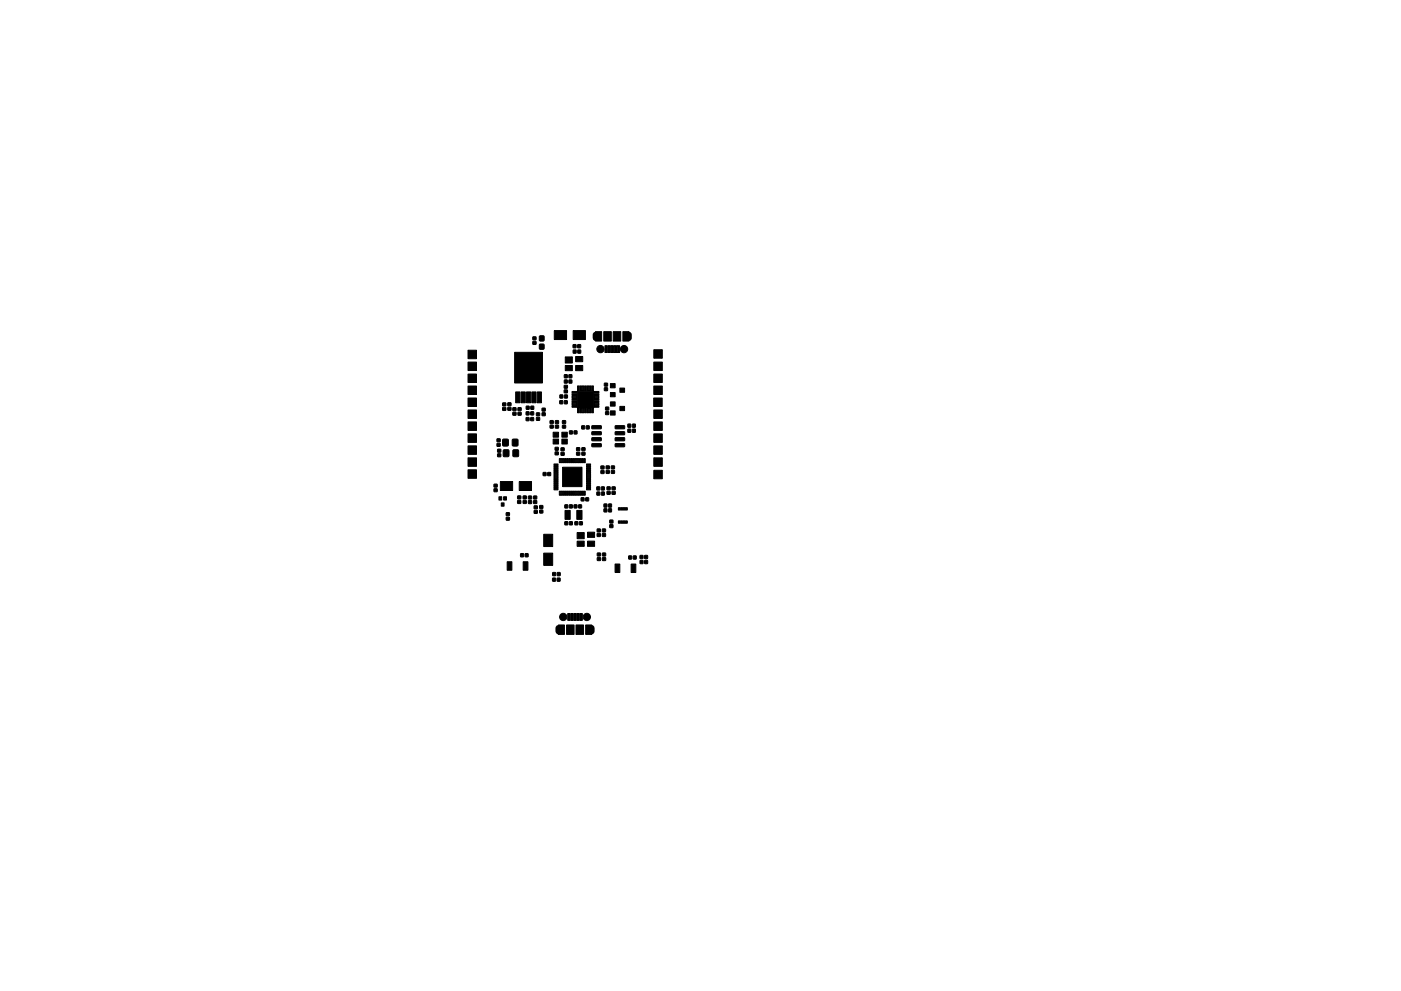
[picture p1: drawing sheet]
<svg xmlns="http://www.w3.org/2000/svg" width="297mm" height="210mm" viewBox="0 0 297 210" stroke-linecap="round" stroke-linejoin="round" font-family="sans-serif">
<g fill="#000" stroke="#000" stroke-width=".21">
<path d="M99.2 79.4h1.8v1.8h-1.8zM99.2 76.8h1.8v1.8h-1.8zM99.2 74.3h1.8v1.8h-1.8zM113 71.5h.6v.6h-.6zM113 72.5h.6v.5h-.6zM114.4 73.1h.9v1l-.9-.1zM114.4 71.3h.9v1h-.9zM117.5 70.1h2.6v1.9h-2.6zM119.8 77.5h1.5v1.1h-1.5zM119.8 75.7h1.5v1.3h-1.5zM119.7 79.5h.6l-.1 .7-.5-.1zM120.6 79.5h.6v.7l-.6-.1z"/>
<path d="M121.5 70.1h2.6v1.9h-2.6zM121.5 73.1h.6v.7h-.6zM121.5 74.3h.6v.6h-.6zM122 75.6h1.5v1.1h-1.5zM122 77.5h1.5v1.1h-1.5zM122.5 73.1h.6v.7h-.6zM122.5 74.3h.6v.6h-.6zM126.3 70.4h1.3v2h-1.3zM128.3 73.3h.5v1.5h-.5zM128.9 73.3h.5v1.5h-.5zM128 70.4h1.6v2h-1.6zM129.6 73.3h.5v1.5h-.5z"/>
<path d="M130.2 73.3h.5v1.5h-.5zM130.9 73.3h.5v1.5h-.5zM130 70.4h1.6v2h-1.6zM132.1 70.4h1.3v2h-1.3zM138.6 74.2h1.8v1.8h-1.8zM138.6 76.8h1.8v1.8h-1.8zM99.2 94.6h1.8v1.8h-1.8zM99.2 99.7h1.8v1.8h-1.8zM99.2 97.1h1.8v1.8h-1.8zM99.2 92.1h1.8v1.8h-1.8zM99.2 89.5h1.8v1.8h-1.8zM99.2 87h1.8v1.8h-1.8z"/>
<path d="M99.2 84.4h1.8v1.8h-1.8zM99.2 81.9h1.8v1.8h-1.8zM105.4 93.1h.6v.6h-.6zM105.4 94.1h.6v.6h-.6zM105.5 95.3h.6l.1 .6h-.7zM105.5 96.3h.7v.6h-.7zM106.6 85.5h.6v.6h-.6zM106.6 86.5h.6v.5l-.6 .1zM106.6 93.2h1.1v1.4l-1.1-.1zM106.8 95.5h1.1l-.1 1.3h-1.1zM107.7 86.4h.6v.6h-.6zM107.7 85.5h.6v.5l-.6 .1z"/>
<path d="M108.7 86.5h.7v.6h-.6zM108.7 87.5h.7v.6h-.6zM108.7 93.2h1.1l-.1 1.4-1-.1zM108.8 95.5h1.1v1.3h-1.1zM109.3 83.2h.9v2.3h-.9zM109.8 86.5h.7v.6h-.6zM109.8 87.5h.7v.6h-.6zM110.5 83.2h.9v2.3h-.9zM111.6 88.6h.6l-.1 .7-.5-.1zM111.6 87.4h.6l-.1 .6h-.5zM111.6 86.2h.6v.6h-.6zM111.6 83.2h.9v2.3h-.9z"/>
<path d="M112.5 88.6h.6v.7l-.6-.1zM112.5 87.4h.6v.6h-.6zM112.6 86.2h.6l-.1 .6h-.6zM112.8 83.2h.9v2.3h-.9zM113.8 88.6h.6v.6h-.6zM113.8 87.6h.6v.6h-.6zM113.9 83.2h.9v2.3h-.9zM109.1 74.8h5.9v6.5h-5.9zM114.9 87.6h.7v.6h-.6zM114.9 86.6h.7v.6h-.6zM116.6 90.2h.7v.6h-.7zM116.6 89.3l.7-.1v.6l-.6 .1z"/>
<path d="M117.7 95.9h.6l.1 .6h-.7zM117.7 94.9h.6l.1 .6h-.7zM117.8 89.3l.6-.1v.6l-.6 .1zM117.8 90.2h.6v.6h-.6zM117.5 99.6h.8v.3h-.8zM117.5 99.2h.8v.3h-.8zM117.5 98.8h.8v.3h-.8zM117.5 98.4h.8v.3h-.8zM117.3 93.2h1.1v1h-1.1zM117.3 91.7h1.1v1.1h-1.1zM118.6 97.3h.3v.9h-.3zM119 97.3h.3v.9h-.3z"/>
<path d="M118.7 85h.6v.7l-.6-.1zM118.7 83.8h.6v.7l-.6-.1zM119.4 97.3h.3v.9h-.3zM119 96h.6v.6h-.6zM119 95h.6v.6h-.6zM119.8 97.3h.3v.9h-.3zM119.3 89.3l.6-.1v.6l-.6 .1zM119.3 90.2h.6v.6h-.6zM119.7 85h.6l-.1 .7-.5-.1zM119.7 80.6h.6l-.1 .7h-.5zM119.6 82.7h.7v.6h-.6zM119.6 81.8h.7v.5l-.6 .1z"/>
<path d="M119.7 83.8h.6v.7l-.6-.1zM120.2 97.3h.3v.9h-.3zM119.1 91.7h1.2v1.1h-1.2zM119.1 93.2h1.2v1h-1.2zM120.6 97.3h.3v.9h-.3zM121 97.3h.3v.9h-.3zM120.6 80.6h.6v.7h-.6zM120.8 91.4h.6l-.1 .7-.6-.1zM121.3 86.1h1v.3h-1zM121.3 85.6h1v.3h-1zM121.3 85.1h1v.3h-1zM121.3 84.6h1v.3h-1z"/>
<path d="M121.3 84.1h1v.3h-1zM121.3 83.6h1v.3h-1zM121.3 83.1h1v.3h-1zM121.4 97.3h.3v.9h-.3zM121.8 97.3h.3v.9h-.3zM122.2 97.3h.3v.9h-.3zM121.7 91.4h.6v.7l-.6-.1zM122.4 83h3.5v3.5h-3.5zM122.5 86.5h.3v1.1h-.3zM122.5 81.9h.3v1h-.3zM122.6 97.3h.3v.9h-.3zM122.3 95h.6v.6h-.6z"/>
<path d="M122.3 96h.6v.5l-.6 .1zM123 86.5h.3v1.1h-.3zM123 81.9h.3v1h-.3zM123 97.3h.3v.9h-.3zM123.4 97.3h.3v.9h-.3zM123.5 86.5h.3v1.1h-.3zM123.5 81.9h.3v1h-.3zM123.8 97.3h.3v.9h-.3zM123.4 90.4h.6l-.1 .6h-.6zM123.4 96h.6v.5l-.6 .1zM123.4 95h.6v.6h-.6zM124 86.5h.3v1.1h-.3z"/>
<path d="M124 81.9h.3v1h-.3zM124.5 86.5h.3v1.1h-.3zM124.5 81.9h.3v1h-.3zM124.3 90.4h.6v.6h-.6zM125 86.5h.3v1.1h-.3zM125 81.9h.3v1h-.3zM124.4 98.4h.8v.3h-.8zM124.4 98.8h.8v.3h-.8zM124.4 99.2h.8v.3h-.8zM124.4 99.6h.8v.3h-.8zM125.5 86.5h.3v1.1h-.3zM125.5 81.9h.3v1h-.3z"/>
<path d="M125.9 83.1h1.1v.3h-1.1zM125.9 83.6h1.1v.3h-1.1zM125.9 84.1h1.1v.3h-1.1zM125.9 84.6h1.1v.3h-1.1zM125.9 85.1h1.1v.3h-1.1zM125.9 85.6h1.1v.3h-1.1zM125.9 86.1h1.1v.3h-1.1zM125.5 94.2l1.9-.1 .1 .6-.2 .1h-1.7zM125.5 92.9l1.9-.1 .1 .6-.2 .1h-1.7zM125.5 91.6h1.9l.1 .5-.2 .2h-1.7zM125.5 90.3h1.9l.1 .6-.2 .1h-1.7zM127.4 98.9h.6l.1 .6h-.7z"/>
<path d="M127.4 99.9h.7v.5h-.7zM128.2 82.3h.6v.6h-.6zM128.2 81.3h.6v.6h-.6zM128.4 86.4h.6l.1 .6h-.7zM128.4 87.4l.6-.1 .1 .6-.7 .1zM128.5 98.9h.7v.5l-.7 .1zM128.5 99.8h.7v.6h-.7zM129.4 87.2h1v.9h-1zM129.4 85.3h1v.9h-1zM129.4 83.3h1v.9h-1zM129.4 81.4h1v.9h-1zM129.6 98.9h.7v.5l-.7 .1z"/>
<path d="M129.6 99.8h.7v.6h-.7zM131.4 86.2h1v.9h-1zM131.4 82.3h1v.9h-1zM130.5 90.3h1.8l.1 .6-.1 .1h-1.8zM130.5 91.6h1.8l.1 .5-.1 .2h-1.8zM130.5 92.9l1.8-.1 .1 .6-.1 .1h-1.8zM130.5 94.2l1.8-.1 .1 .6-.1 .1h-1.8zM133.1 90h.6v.6h-.6zM133.1 91.1h.6v.6h-.6zM134.1 90h.6v.6h-.6zM134.1 91.1h.6v.6h-.6zM138.6 84.4h1.8v1.8h-1.8z"/>
<path d="M138.6 79.4h1.8v1.8h-1.8zM138.6 81.9h1.8v1.8h-1.8zM138.6 87h1.8v1.8h-1.8zM138.6 89.5h1.8v1.8h-1.8zM138.6 92.1h1.8v1.8h-1.8zM138.6 94.6h1.8v1.8h-1.8zM138.6 97.1h1.8v1.8h-1.8zM104.8 102.7h.6v.6h-.6zM104.8 103.7h.6v.6h-.6zM105.8 105.4h.6v.7h-.6zM106.3 106.7h.6v.7h-.6zM106.8 105.4h.6v.7h-.6z"/>
<path d="M107.4 108.8h.6v.6h-.6zM107.4 109.8l.6-.1v.6l-.6 .1zM107.5 119.2h1v1.8h-1zM106.1 102.2h2.6v1.9h-2.6zM109.8 105.2h.6v.6h-.6zM109.8 106.2h.6v.6h-.6zM110.4 117.5h.6v.6h-.6zM110.9 105.2h.7v.6h-.7zM110.9 106.2h.7v.6h-.7zM111.4 117.5h.6l-.1 .6h-.5zM110.9 119.2h1v1.8h-1zM112.1 105.3h.6v.5l-.6 .1z"/>
<path d="M112.1 106.2h.6v.6h-.6zM110.1 102.2h2.6v1.9h-2.6zM113.1 105.3l.7-.1v.6l-.6 .1zM113.1 106.2h.7v.6h-.6zM113.3 107.3h.6v.6h-.6zM113.3 108.3h.6v.6h-.6zM114.4 108.2h.7v.6h-.6zM114.4 107.3h.7v.5l-.6 .1zM115.3 117.4h1.9v2.6h-1.9zM115.3 113.4h1.9v2.6h-1.9zM115.2 100.3h.6l-.1 .6h-.5zM116.1 100.3h.6v.6h-.6z"/>
<path d="M117.5 103.6h.8v.3h-.8zM117.5 103.2h.8v.3h-.8zM117.5 102.8h.8v.3h-.8zM117.5 102.4h.8v.3h-.8zM117.5 102h.8v.3h-.8zM117.5 101.6h.8v.3h-.8zM117.5 101.2h.8v.3h-.8zM117.5 100.8h.8v.3h-.8zM117.5 100.4h.8v.3h-.8zM117.5 100h.8v.3h-.8zM118.6 104.2h.3v.9h-.3zM119 104.2h.3v.9h-.3z"/>
<path d="M119.3 99.1h4.1v4.1h-4.1zM119.4 104.2h.3v.9h-.3zM119.8 104.2h.3v.9h-.3zM119.8 108.3h1.1v1.9h-1.1zM120.2 104.2h.3v.9h-.3zM119.8 107.1h.6l-.1 .7-.5-.1zM119.8 110.7h.6l-.1 .6h-.5zM120.6 104.2h.3v.9h-.3zM121 104.2h.3v.9h-.3zM120.7 107.1h.6v.7l-.6-.1zM120.7 110.7h.6v.6h-.6zM121.4 104.2h.3v.9h-.3z"/>
<path d="M121.8 104.2h.3v.9h-.3zM122.2 104.2h.3v.9h-.3zM121.7 107.1h.6v.7l-.6-.1zM122.3 108.3h1.1v1.9h-1.1zM122.4 114.8h1.5v1.1h-1.5zM122.4 113h1.5v1.3h-1.5zM121.9 110.7h.6v.6h-.6zM122.6 104.2h.3v.9h-.3zM123 104.2h.3v.9h-.3zM122.7 107.1h.6v.7l-.6-.1zM122.9 110.7h.6l-.1 .6h-.5zM123.4 104.2h.3v.9h-.3z"/>
<path d="M123.2 105.6h.6v.7l-.6-.1zM123.8 104.2h.3v.9h-.3zM124.6 112.9h1.5v1.1h-1.5zM124.6 114.8h1.5v1.1h-1.5zM124.2 105.6h.6v.7l-.6-.1zM124.4 100h.8v.3h-.8zM124.4 100.4h.8v.3h-.8zM124.4 100.8h.8v.3h-.8zM124.4 101.2h.8v.3h-.8zM124.4 101.6h.8v.3h-.8zM124.4 102h.8v.3h-.8zM124.4 102.4h.8v.3h-.8z"/>
<path d="M124.4 102.8h.8v.3h-.8zM124.4 103.2h.8v.3h-.8zM124.4 103.6h.8v.3h-.8zM126.6 103.3h.6l-.1 .7-.6-.1zM126.6 104.4h.5v.6h-.5zM126.6 113.2h.7v.6h-.7zM126.6 112.2h.7v.6h-.7zM126.7 117.4l.6-.1v.6l-.6 .1zM126.7 118.3h.6v.6h-.6zM127.5 103.3h.6v.6h-.6zM127.5 104.4h.6v.6h-.6zM127.7 112.2h.6l.1 .6h-.7z"/>
<path d="M127.7 113.2h.6l.1 .6h-.7zM127.7 118.3h.7v.6h-.7zM127.7 117.4l.7-.1v.6l-.6 .1zM128.1 108h.6l-.1 .6h-.5zM128.1 106.9l.6 .1-.1 .6h-.5zM128.7 104.3h.6l.1 .5-.7 .1zM128.7 103.3h.6l.1 .6h-.7zM129 108h.6v.6h-.6zM129 106.9l.6 .1v.6h-.6zM129.3 111.3h.6v.6h-.6zM129.3 110.4h.6v.5l-.6 .1zM129.8 104.3h.6v.6h-.6z"/>
<path d="M129.8 103.3h.6v.6h-.6zM130.4 119.7h1v1.8h-1zM131.1 107.7h.4v.5h-.4zM131.1 110.5h.4v.5h-.4zM131.6 107.7h.4v.5h-.4zM131.6 110.5h.4v.5h-.4zM132.1 107.7h.4v.5h-.4zM132.1 110.5h.4v.5h-.4zM132.6 107.7h.4v.5h-.4zM132.6 110.5h.4v.5h-.4zM133.3 118h.6v.6h-.6zM134.3 118h.6v.6h-.6z"/>
<path d="M133.8 119.7h1v1.8h-1zM135.7 117.9h.6v.6h-.6zM135.7 118.9h.6v.7h-.6zM136.7 117.9h.6v.6h-.6zM136.7 118.9h.6v.7h-.6zM138.6 99.8h1.8v1.8h-1.8zM117.2 122.7h.6v.6h-.6zM117.2 121.5h.6v.6h-.6zM118.4 132.6h1.3v2h-1.3zM118.1 122.7h.6v.6h-.6zM118.2 121.5h.6l-.1 .6h-.5zM120.1 132.6h1.6v2h-1.6z"/>
<path d="M120.4 130.2h.5v1.4h-.5zM121 130.2h.5v1.4h-.5zM121.7 130.2h.5v1.4h-.5zM122.1 132.6h1.6v2h-1.6zM122.3 130.2h.5v1.4h-.5zM123 130.2h.5v1.4h-.5zM124.2 132.6h1.3v2h-1.3z"/>
<circle cx="127.3" cy="74.1" r=".77"/>
<circle cx="132.3" cy="74.1" r=".77"/>
<circle cx="119.4" cy="130.9" r=".77"/>
<circle cx="124.4" cy="130.9" r=".77"/>
</g>
<path d="M126.3 71v.7M133.3 71v.7M118.4 133.2v.7M125.4 133.2v.7" fill="none" stroke="#000" stroke-width="1.3"/>
</svg>
